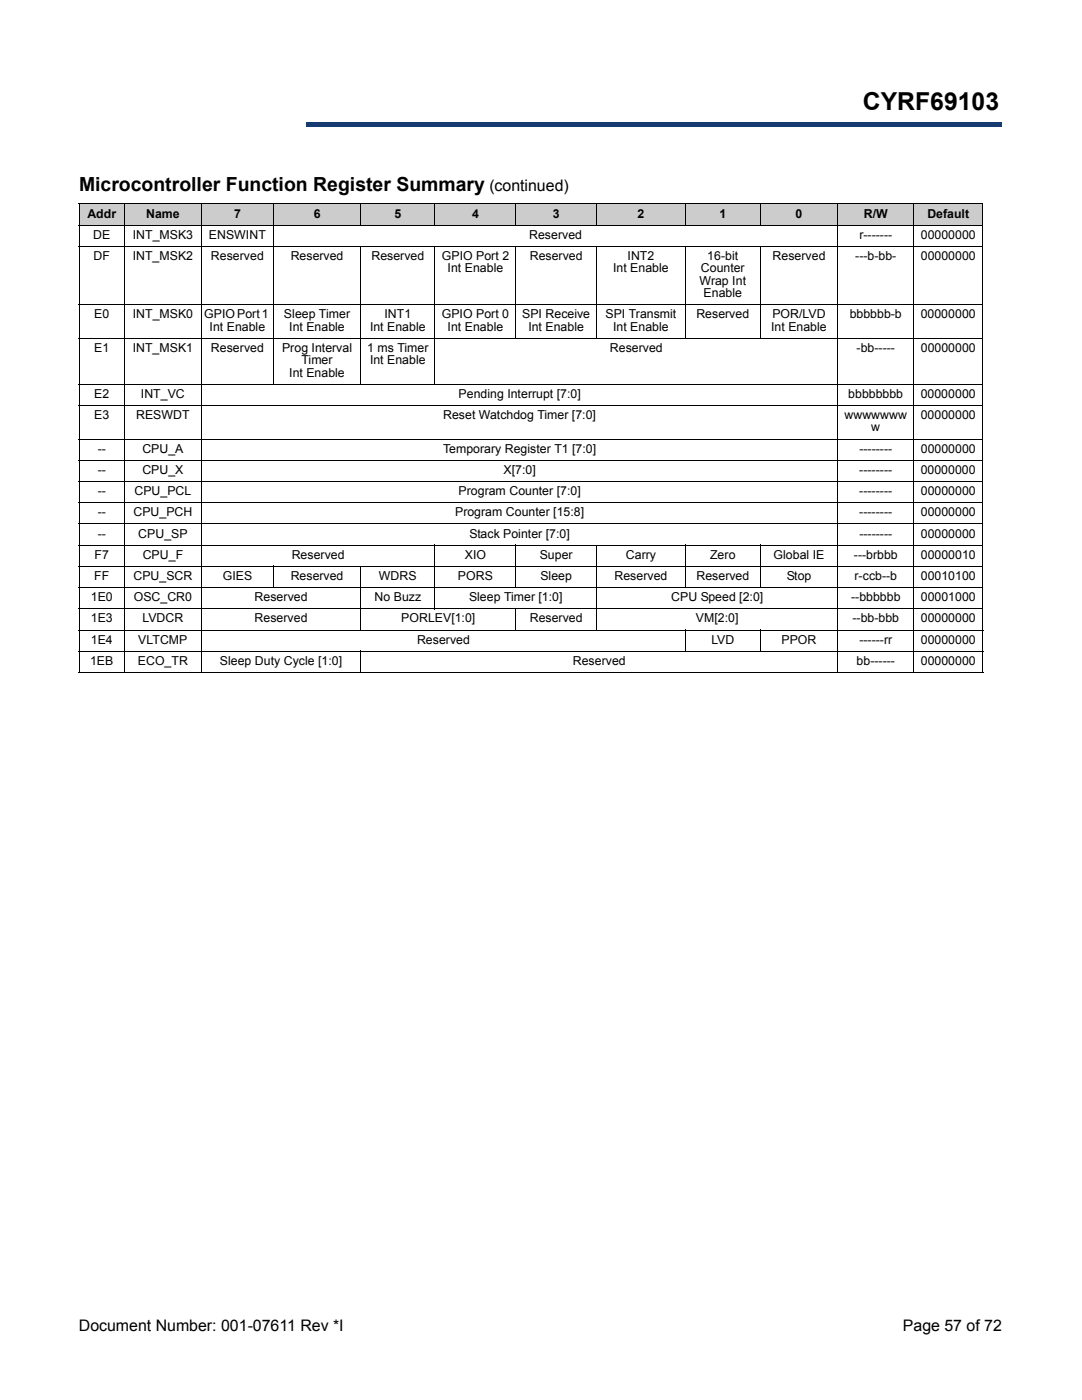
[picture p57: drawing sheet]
<svg xmlns="http://www.w3.org/2000/svg" width="216mm" height="279mm" viewBox="0 0 216 279" stroke-linecap="round" stroke-linejoin="round" font-family="sans-serif">
<defs><g id="words">
<text font-size="4.9" x="172.2" y="22">CYRF69103</text>
<text font-size="3.9" x="15.8" y="38.1">Microcontroller Function Register Summary</text>
<g font-size="3.2">
<text x="97.6" y="38.1">(continued)</text>
<text x="15.7" y="265.6">Document Number: 001-07611 Rev *I</text>
<text x="180.1" y="265.6">Page 57 of 72</text>
</g>
<g font-size="2.5">
<text x="17.4" y="43.4">Addr</text>
<text x="18.6" y="47.6">DE</text>
<text x="26.5" y="47.6">INT_MSK3</text>
<text x="29.1" y="43.4">Name</text>
<text x="41.7" y="47.6">ENSWINT</text>
<text x="46.7" y="43.4">7</text>
<text x="62.6" y="43.4">6</text>
<text x="78.7" y="43.4">5</text>
<text x="94.2" y="43.4">4</text>
<text x="105.6" y="47.6">Reserved</text>
<text x="110.3" y="43.4">3</text>
<text x="127.2" y="43.4">2</text>
<text x="143.6" y="43.4">1</text>
<text x="158.7" y="43.4">0</text>
<text x="171.5" y="47.6">r-------</text>
<text x="172.4" y="43.4">R/W</text>
<text x="183.7" y="47.6">00000000</text>
<text x="185" y="43.4">Default</text>
<text x="18.7" y="51.9">DF</text>
<text x="26.5" y="51.9">INT_MSK2</text>
<text x="42.1" y="51.9">Reserved</text>
<text x="58" y="51.9">Reserved</text>
<text x="74.1" y="51.9">Reserved</text>
<text x="88.2" y="51.9">GPIO Port 2</text>
<text x="105.7" y="51.9">Reserved</text>
<text x="125.2" y="51.9">INT2</text>
<text x="141.1" y="51.9">16-bit</text>
<text x="154.2" y="51.9">Reserved</text>
<text x="170.7" y="51.9">---b-bb-</text>
<text x="183.7" y="51.9">00000000</text>
<text x="89.3" y="54.4">Int Enable</text>
<text x="122.3" y="54.4">Int Enable</text>
<text x="139.6" y="56.8">Wrap Int</text>
<text x="139.8" y="54.4">Counter</text>
<text x="140.4" y="59.3">Enable</text>
<text x="18.8" y="63.5">E0</text>
<text x="26.5" y="63.5">INT_MSK0</text>
<text x="40.7" y="63.5">GPIO Port 1</text>
<text x="41.8" y="66">Int Enable</text>
<text x="56.7" y="63.5">Sleep Timer</text>
<text x="57.7" y="66">Int Enable</text>
<text x="73.8" y="66">Int Enable</text>
<text x="76.7" y="63.5">INT1</text>
<text x="88.2" y="63.5">GPIO Port 0</text>
<text x="89.3" y="66">Int Enable</text>
<text x="104.2" y="63.5">SPI Receive</text>
<text x="105.4" y="66">Int Enable</text>
<text x="120.8" y="63.5">SPI Transmit</text>
<text x="122.3" y="66">Int Enable</text>
<text x="139" y="63.5">Reserved</text>
<text x="153.9" y="66">Int Enable</text>
<text x="154.1" y="63.5">POR/LVD</text>
<text x="169.5" y="63.5">bbbbbb-b</text>
<text x="183.7" y="63.5">00000000</text>
<text x="18.8" y="70.2">E1</text>
<text x="26.5" y="70.2">INT_MSK1</text>
<text x="42.1" y="70.2">Reserved</text>
<text x="56.3" y="70.2">Prog Interval</text>
<text x="73.3" y="70.2">1 ms Timer</text>
<text x="121.7" y="70.2">Reserved</text>
<text x="170.9" y="70.2">-bb-----</text>
<text x="183.7" y="70.2">00000000</text>
<text x="57.7" y="75.2">Int Enable</text>
<text x="60.2" y="72.7">Timer</text>
<text x="73.8" y="72.7">Int Enable</text>
<text x="18.8" y="79.4">E2</text>
<text x="18.8" y="83.6">E3</text>
<text x="27.2" y="83.6">RESWDT</text>
<text x="28.1" y="79.4">INT_VC</text>
<text x="88.4" y="83.6">Reset Watchdog Timer [7:0]</text>
<text x="91.5" y="79.4">Pending Interrupt [7:0]</text>
<text x="168.5" y="83.6">wwwwwww</text>
<text x="169.3" y="79.4">bbbbbbbb</text>
<text x="183.7" y="79.4">00000000</text>
<text x="183.7" y="83.6">00000000</text>
<text x="173.9" y="86.1">w</text>
<text x="19.5" y="90.3">--</text>
<text x="19.5" y="94.6">--</text>
<text x="28.4" y="90.3">CPU_A</text>
<text x="28.4" y="94.6">CPU_X</text>
<text x="88.4" y="90.3">Temporary Register T1 [7:0]</text>
<text x="100.5" y="94.6">X[7:0]</text>
<text x="171.5" y="94.6">--------</text>
<text x="171.5" y="90.3">--------</text>
<text x="183.7" y="94.6">00000000</text>
<text x="183.7" y="90.3">00000000</text>
<text x="19.5" y="98.8">--</text>
<text x="26.8" y="98.8">CPU_PCL</text>
<text x="91.5" y="98.8">Program Counter [7:0]</text>
<text x="171.5" y="98.8">--------</text>
<text x="183.7" y="98.8">00000000</text>
<text x="19.5" y="103">--</text>
<text x="19.5" y="107.3">--</text>
<text x="26.6" y="103">CPU_PCH</text>
<text x="27.6" y="107.3">CPU_SP</text>
<text x="90.8" y="103">Program Counter [15:8]</text>
<text x="93.7" y="107.3">Stack Pointer [7:0]</text>
<text x="171.5" y="103">--------</text>
<text x="171.5" y="107.3">--------</text>
<text x="183.7" y="103">00000000</text>
<text x="183.7" y="107.3">00000000</text>
<text x="18.9" y="111.5">F7</text>
<text x="28.5" y="111.5">CPU_F</text>
<text x="58.2" y="111.5">Reserved</text>
<text x="92.8" y="111.5">XIO</text>
<text x="107.7" y="111.5">Super</text>
<text x="124.9" y="111.5">Carry</text>
<text x="141.7" y="111.5">Zero</text>
<text x="154.4" y="111.5">Global IE</text>
<text x="170.4" y="111.5">---brbbb</text>
<text x="183.7" y="111.5">00000010</text>
<text x="18.1" y="120">1E0</text>
<text x="18.8" y="115.7">FF</text>
<text x="26.6" y="115.7">CPU_SCR</text>
<text x="26.7" y="120">OSC_CR0</text>
<text x="44.4" y="115.7">GIES</text>
<text x="50.8" y="120">Reserved</text>
<text x="58" y="115.7">Reserved</text>
<text x="74.7" y="120">No Buzz</text>
<text x="75.6" y="115.7">WDRS</text>
<text x="91.4" y="115.7">PORS</text>
<text x="93.6" y="120">Sleep Timer [1:0]</text>
<text x="107.8" y="115.7">Sleep</text>
<text x="122.6" y="115.7">Reserved</text>
<text x="133.9" y="120">CPU Speed [2:0]</text>
<text x="139" y="115.7">Reserved</text>
<text x="157" y="115.7">Stop</text>
<text x="169.8" y="120">--bbbbbb</text>
<text x="170.5" y="115.7">r-ccb--b</text>
<text x="183.7" y="120">00001000</text>
<text x="183.7" y="115.7">00010100</text>
<text x="18.1" y="124.2">1E3</text>
<text x="28.4" y="124.2">LVDCR</text>
<text x="50.8" y="124.2">Reserved</text>
<text x="80.1" y="124.2">PORLEV[1:0]</text>
<text x="105.7" y="124.2">Reserved</text>
<text x="138.9" y="124.2">VM[2:0]</text>
<text x="170.1" y="124.2">--bb-bbb</text>
<text x="183.7" y="124.2">00000000</text>
<text x="18.1" y="128.4">1E4</text>
<text x="27.6" y="128.4">VLTCMP</text>
<text x="83.2" y="128.4">Reserved</text>
<text x="141.9" y="128.4">LVD</text>
<text x="155.9" y="128.4">PPOR</text>
<text x="171.5" y="128.4">------rr</text>
<text x="183.7" y="128.4">00000000</text>
<text x="18" y="132.7">1EB</text>
<text x="27.5" y="132.7">ECO_TR</text>
<text x="43.9" y="132.7">Sleep Duty Cycle [1:0]</text>
<text x="114.3" y="132.7">Reserved</text>
<text x="170.9" y="132.7">bb------</text>
<text x="183.7" y="132.7">00000000</text>
</g>
</g></defs>
<path d="M61 24.4h138.8v.9h-138.8z" fill="#163b71"/>
<path d="M61 24.4h138.9" fill="none" stroke="#163b71" stroke-width=".2"/>
<path d="M199.7 24.4h.2v1h-.2z" fill="#163b71"/>
<path d="M61 25.3h138.8" fill="none" stroke="#163b71" stroke-width=".2"/>
<path d="M61 24.3h.1v1h-.1z" fill="#163b71"/>
<path d="M15.8 8.6h45.2v18h-45.2z" fill="#fff"/>
<g fill="#ccc">
<path d="M15.8 40.7h9v4.2h-9z"/>
<path d="M24.8 40.7h15.4v4.2h-15.4z"/>
<path d="M40.2 40.7h14.4v4.2h-14.4z"/>
<path d="M54.6 40.7h17.4v4.2h-17.4z"/>
<path d="M72 40.7h14.8v4.2h-14.8z"/>
<path d="M86.8 40.7h16.2v4.2h-16.2z"/>
<path d="M103 40.7h16v4.2h-16z"/>
<path d="M119 40.7h17.8v4.2h-17.8z"/>
<path d="M136.8 40.7h14.9v4.2h-14.9z"/>
<path d="M151.7 40.7h15.5v4.2h-15.5z"/>
<path d="M167.2 40.7h15.1v4.2h-15.1z"/>
<path d="M182.3 40.7h13.8v4.2h-13.8z"/>
</g>
<g fill="none" stroke="#000" stroke-width=".2">
<path d="M15.7 40.7h180.5M15.7 44.9h180.5M15.7 49.2h180.5M15.8 40.8v4.1M15.8 45v89.1M24.8 40.6v93.7M40.2 40.6v93.7M54.6 40.6v36.2M72 40.6v4.4M72 49.1v27.7M86.8 40.6v4.4M86.8 49.1v27.7"/>
<path d="M103 40.6v4.4M103 49.1v18.5M119 40.6v4.4M119 49.1v18.5M136.8 40.6v4.4M136.8 49.1v18.5M151.7 40.6v4.4M151.7 49.1v18.5M167.2 40.6v93.7M182.3 40.6v93.7M196.1 40.8v4.1M196.1 45v89.1"/>
<path d="M15.7 60.8h180.5M15.7 67.5h180.5M15.7 76.7h180.5M15.7 80.9h180.5M15.7 87.6h180.5M15.7 91.9h180.5M15.7 96.1h180.5M15.7 100.3h180.5M15.7 104.6h180.5M15.7 108.8h87.2M15.7 113h180.5M15.7 117.3h180.5"/>
<path d="M54.6 112.9v4.4M72 112.9v12.9M86.8 108.7v12.9M103 108.7v8.6M103 108.8h93.2M119 108.7v17.1M136.8 108.7v8.6M151.7 108.7v8.6M15.7 121.5h180.5M15.7 125.7h121M15.7 130h56.2M15.7 134.2h24.4"/>
<path d="M40.3 134.2h31.6M72 129.9v4.4M72.1 130h124.1M72.1 134.2h124.1M103 121.4v4.4M136.8 125.6v4.4M136.9 125.7h59.3M151.7 125.6v4.4"/>
</g>
<use href="#words"/>
</svg>
